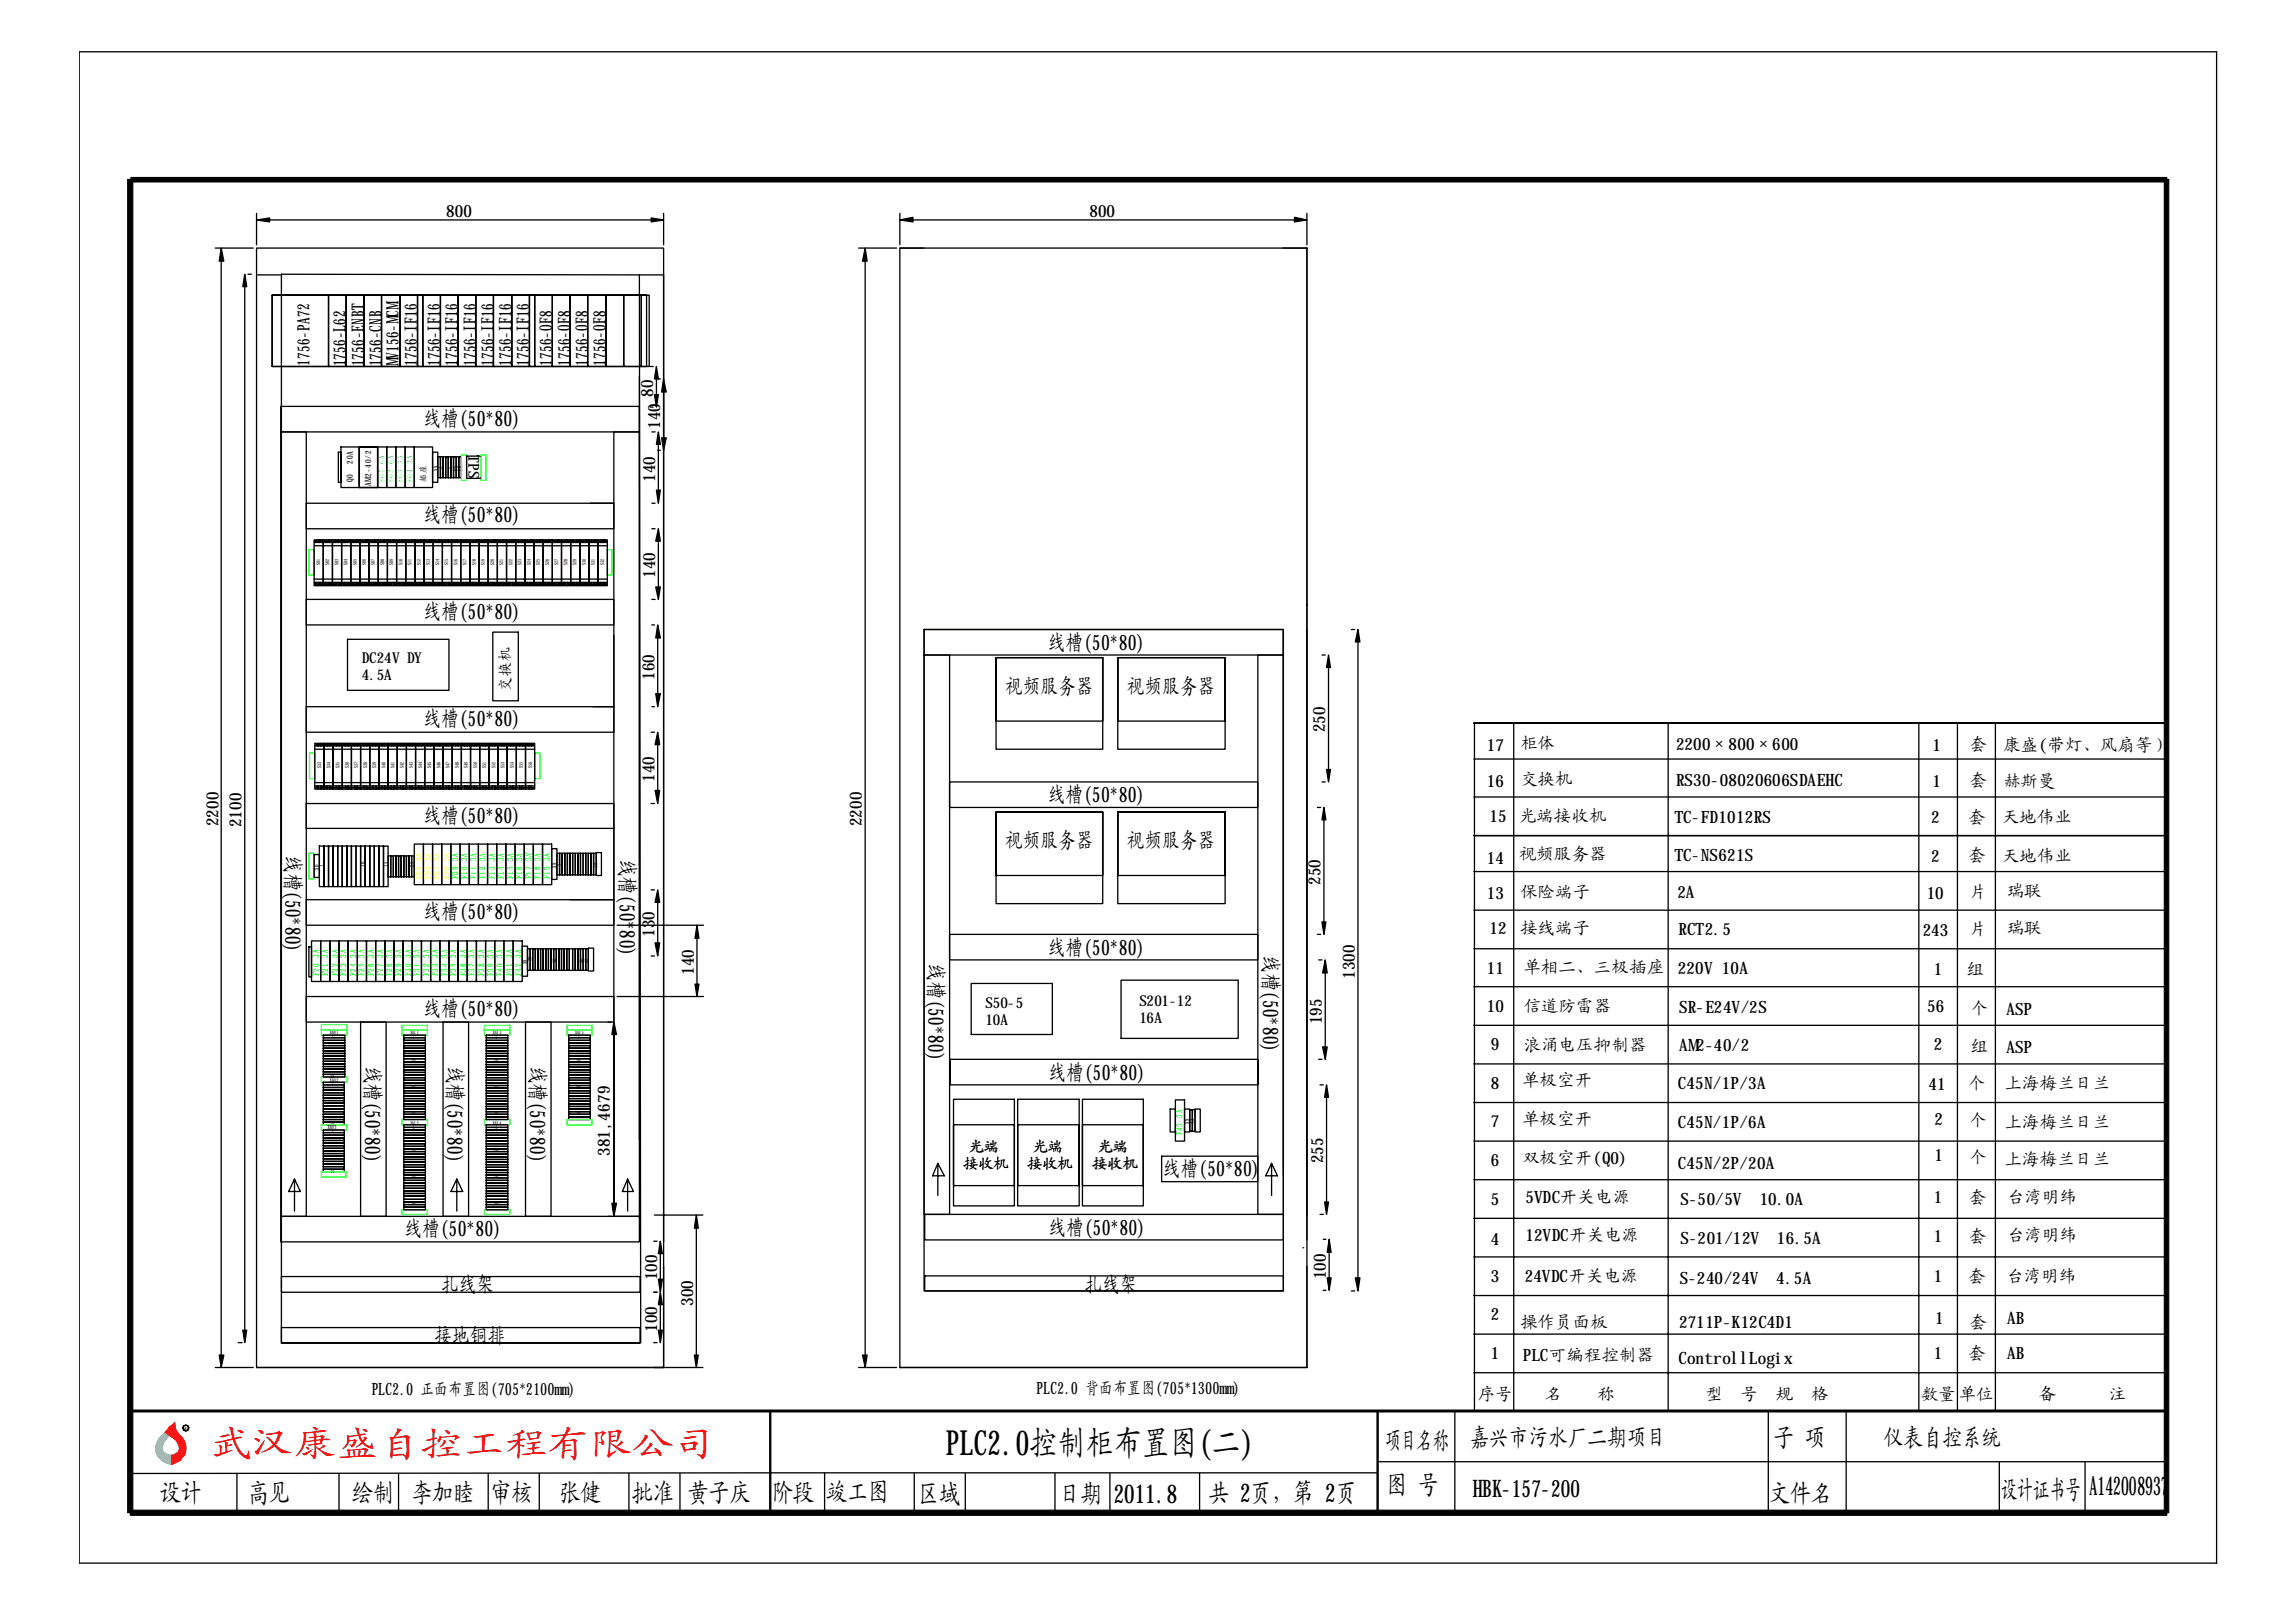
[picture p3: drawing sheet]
<svg xmlns="http://www.w3.org/2000/svg" width="297mm" height="210mm" viewBox="0 0 297 210" stroke-linecap="round" stroke-linejoin="round" font-family="sans-serif">
<defs><g id="words">
<text font-size="4.5" fill="#f00" x="27.3" y="188.4">武汉康盛自控工程有限公司</text>
<text font-size="4.5" x="122.3" y="188.2">PLC2.0控制柜布置图(二)</text>
<g font-size="3.4">
<text x="179.2" y="187.6">项目名称</text>
<text x="229.4" y="187.2">子 项</text>
<text x="20.7" y="194.4">设计</text>
<text x="32.1" y="194.4">高见</text>
<text x="45.6" y="194.3">绘制</text>
<text x="53.3" y="194.3">李加睦</text>
<text x="63.5" y="194.4">审核</text>
<text x="72.4" y="194.4">张健</text>
<text x="81.8" y="194.4">批准</text>
<text x="89" y="194.4">黄子庆</text>
<text x="99.9" y="194.4">阶段</text>
<text x="106.9" y="194.2">竣工图</text>
<text x="118.8" y="194.5">区域</text>
<text x="137.1" y="194.5">日期</text>
<text x="144.1" y="194.5">2011.8</text>
<text x="156.4" y="194.4">共 2页，第 2页</text>
<text x="179.4" y="193.4">图 号</text>
<text x="228.9" y="194.5">文件名</text>
<text x="259" y="194">设计证书号</text>
<text x="270.3" y="193.5">A142008937</text>
</g>
<g font-size="3.1">
<text x="190.2" y="187.1">嘉兴市污水厂二期项目</text>
<text x="243.8" y="187.1">仪表自控系统</text>
<text x="190.5" y="193.7">HBK-157-200</text>
</g>
<g font-size="2.8">
<text x="54.9" y="55.1">线槽(50*80)</text>
<text x="54.9" y="67.6">线槽(50*80)</text>
<text x="54.9" y="80.1">线槽(50*80)</text>
<text x="130.1" y="89.8">视频服务器</text>
<text x="135.6" y="84.1">线槽(50*80)</text>
<text x="145.9" y="89.8">视频服务器</text>
<text x="54.9" y="93.9">线槽(50*80)</text>
<text x="54.9" y="106.4">线槽(50*80)</text>
<text x="135.6" y="103.8">线槽(50*80)</text>
<text x="36.9" y="110.8" transform="rotate(90 36.9 110.8)">线槽(50*80)</text>
<text x="80.2" y="111.3" transform="rotate(90 80.2 111.3)">线槽(50*80)</text>
<text x="130.1" y="109.7">视频服务器</text>
<text x="145.9" y="109.7">视频服务器</text>
<text x="54.9" y="118.9">线槽(50*80)</text>
<text x="120.1" y="124.8" transform="rotate(90 120.1 124.8)">线槽(50*80)</text>
<text x="135.6" y="123.5">线槽(50*80)</text>
<text x="163.4" y="123.7" transform="rotate(90 163.4 123.7)">线槽(50*80)</text>
<text x="54.9" y="131.4">线槽(50*80)</text>
<text x="47.2" y="138" transform="rotate(90 47.2 138)">线槽(50*80)</text>
<text x="57.9" y="138" transform="rotate(90 57.9 138)">线槽(50*80)</text>
<text x="68.6" y="138" transform="rotate(90 68.6 138)">线槽(50*80)</text>
<text x="135.7" y="139.7">线槽(50*80)</text>
<text x="150.5" y="152.2">线槽(50*80)</text>
<text x="52.4" y="159.9">线槽(50*80)</text>
<text x="135.7" y="159.8">线槽(50*80)</text>
<text x="57.1" y="167.1">扎线架</text>
<text x="140.4" y="167.1">扎线架</text>
<text x="56.3" y="173.8">接地铜排</text>
</g>
<g font-size="2.2">
<text x="57.7" y="28">800</text>
<text x="141" y="28">800</text>
<text x="40" y="47.3" transform="rotate(-90 40 47.3)">1756-PA72</text>
<text x="44.7" y="47.4" transform="rotate(-90 44.7 47.4)">1756-L62</text>
<text x="47.1" y="47.4" transform="rotate(-90 47.1 47.4)">1756-ENBT</text>
<text x="49.4" y="47.4" transform="rotate(-90 49.4 47.4)">1756-CNB</text>
<text x="51.6" y="47.3" transform="rotate(-90 51.6 47.3)">MV156-MCM</text>
<text x="53.9" y="47.3" transform="rotate(-90 53.9 47.3)">1756-IF16</text>
<text x="56.9" y="47.3" transform="rotate(-90 56.9 47.3)">1756-IF16</text>
<text x="59.2" y="47.3" transform="rotate(-90 59.2 47.3)">1756-IF16</text>
<text x="61.6" y="47.3" transform="rotate(-90 61.6 47.3)">1756-IF16</text>
<text x="63.8" y="47.3" transform="rotate(-90 63.8 47.3)">1756-IF16</text>
<text x="66.1" y="47.3" transform="rotate(-90 66.1 47.3)">1756-IF16</text>
<text x="68.4" y="47.3" transform="rotate(-90 68.4 47.3)">1756-IF16</text>
<text x="71.4" y="47.3" transform="rotate(-90 71.4 47.3)">1756-OF8</text>
<text x="73.7" y="47.3" transform="rotate(-90 73.7 47.3)">1756-OF8</text>
<text x="76" y="47.3" transform="rotate(-90 76 47.3)">1756-OF8</text>
<text x="78.3" y="47.3" transform="rotate(-90 78.3 47.3)">1756-OF8</text>
<text x="84.5" y="51.3" transform="rotate(-90 84.5 51.3)">80</text>
<text x="85.4" y="55.5" transform="rotate(-90 85.4 55.5)">140</text>
<text x="84.8" y="62.3" transform="rotate(-90 84.8 62.3)">140</text>
<text x="84.8" y="74.8" transform="rotate(-90 84.8 74.8)">140</text>
<text x="84.7" y="88" transform="rotate(-90 84.7 88)">160</text>
<text x="171.4" y="94.8" transform="rotate(-90 171.4 94.8)">250</text>
<text x="84.7" y="101.2" transform="rotate(-90 84.7 101.2)">140</text>
<text x="192.4" y="101.8">16</text>
<text x="192.4" y="97.2">17</text>
<text x="196.8" y="97">柜体</text>
<text x="196.8" y="101.6">交换机</text>
<text x="216.8" y="97">2200×800×600</text>
<text x="216.8" y="101.7">RS30-0802O6O6SDAEHC</text>
<text x="250" y="97.1">1</text>
<text x="250" y="101.8">1</text>
<text x="254.8" y="97">套</text>
<text x="254.8" y="101.7">套</text>
<text x="259.2" y="101.8">赫斯曼</text>
<text x="259.2" y="97.1">康盛(带灯、风扇等）</text>
<text x="28.3" y="106.9" transform="rotate(-90 28.3 106.9)">2200</text>
<text x="31.2" y="107" transform="rotate(-90 31.2 107)">2100</text>
<text x="111.5" y="106.9" transform="rotate(-90 111.5 106.9)">2200</text>
<text x="192.7" y="106.4">15</text>
<text x="196.6" y="106.4">光端接收机</text>
<text x="216.7" y="106.4">TC-FD1012RS</text>
<text x="249.9" y="106.5">2</text>
<text x="254.7" y="106.4">套</text>
<text x="259.1" y="106.5">天地伟业</text>
<text x="192.4" y="111.8">14</text>
<text x="196.6" y="111.4">视频服务器</text>
<text x="216.7" y="111.4">TC-NS621S</text>
<text x="249.9" y="111.5">2</text>
<text x="254.7" y="111.4">套</text>
<text x="259.1" y="111.5">天地伟业</text>
<text x="170.9" y="114.5" transform="rotate(-90 170.9 114.5)">250</text>
<text x="192.4" y="116.3">13</text>
<text x="196.8" y="116.2">保险端子</text>
<text x="217" y="116.3">2A</text>
<text x="249.3" y="116.3">10</text>
<text x="254.8" y="116.3">片</text>
<text x="259.7" y="116.1">瑞联</text>
<text x="84.7" y="121.3" transform="rotate(-90 84.7 121.3)">130</text>
<text x="192.4" y="126">11</text>
<text x="192.7" y="120.9">12</text>
<text x="196.8" y="120.9">接线端子</text>
<text x="197.2" y="125.9">单相二、三极插座</text>
<text x="217.1" y="126">220V 10A</text>
<text x="217.2" y="121">RCT2.5</text>
<text x="248.8" y="121.1">243</text>
<text x="254.8" y="121">片</text>
<text x="259.7" y="120.8">瑞联</text>
<text x="89.7" y="126.2" transform="rotate(-90 89.7 126.2)">140</text>
<text x="175.3" y="126.7" transform="rotate(-90 175.3 126.7)">1300</text>
<text x="192.4" y="131">10</text>
<text x="197.2" y="131">信道防雷器</text>
<text x="217.3" y="131.1">SR-E24V/2S</text>
<text x="249.3" y="130.9">56</text>
<text x="250.2" y="126.2">1</text>
<text x="254.5" y="126.2">组</text>
<text x="255" y="131.2">个</text>
<text x="259.6" y="131.3">ASP</text>
<text x="171" y="132.5" transform="rotate(-90 171 132.5)">195</text>
<text x="192.9" y="135.9">9</text>
<text x="197.2" y="136">浪涌电压抑制器</text>
<text x="217.3" y="136.1">AM2-40/2</text>
<text x="250.2" y="135.9">2</text>
<text x="255" y="136.2">组</text>
<text x="259.6" y="136.3">ASP</text>
<text x="192.9" y="140.9">8</text>
<text x="197" y="140.6">单极空开</text>
<text x="217.1" y="141">C45N/1P/3A</text>
<text x="249.5" y="141.1">41</text>
<text x="254.7" y="141">个</text>
<text x="259.4" y="141">上海梅兰日兰</text>
<text x="78.9" y="149.5" transform="rotate(-90 78.9 149.5)">381,4679</text>
<text x="192.9" y="145.9">7</text>
<text x="197" y="145.6">单极空开</text>
<text x="217.1" y="146">C45N/1P/6A</text>
<text x="250.3" y="145.6">2</text>
<text x="254.8" y="145.7">个</text>
<text x="259.4" y="146">上海梅兰日兰</text>
<text x="171.2" y="150.6" transform="rotate(-90 171.2 150.6)">255</text>
<text x="192.9" y="155.9">5</text>
<text x="192.9" y="150.9">6</text>
<text x="197" y="150.6">双极空开(Q0)</text>
<text x="197.4" y="155.6">5VDC开关电源</text>
<text x="217.1" y="151.3">C45N/2P/20A</text>
<text x="217.4" y="156">S-50/5V</text>
<text x="227.7" y="156">10.0A</text>
<text x="250.2" y="155.7">1</text>
<text x="250.3" y="150.3">1</text>
<text x="254.8" y="155.7">套</text>
<text x="254.8" y="150.5">个</text>
<text x="259.4" y="150.7">上海梅兰日兰</text>
<text x="259.8" y="155.6">台湾明纬</text>
<text x="192.9" y="161.1">4</text>
<text x="197.4" y="160.6">12VDC开关电源</text>
<text x="217.4" y="161">S-201/12V</text>
<text x="229.9" y="161">16.5A</text>
<text x="250.2" y="160.7">1</text>
<text x="254.8" y="160.7">套</text>
<text x="259.8" y="160.6">台湾明纬</text>
<text x="85" y="165.7" transform="rotate(-90 85 165.7)">100</text>
<text x="171.5" y="165.5" transform="rotate(-90 171.5 165.5)">100</text>
<text x="192.9" y="165.9">3</text>
<text x="197.3" y="165.9">24VDC开关电源</text>
<text x="217.3" y="166.2">S-240/24V</text>
<text x="229.8" y="166.2">4.5A</text>
<text x="250.2" y="166">1</text>
<text x="254.7" y="166">套</text>
<text x="259.7" y="165.9">台湾明纬</text>
<text x="85" y="172.3" transform="rotate(-90 85 172.3)">100</text>
<text x="89.7" y="169" transform="rotate(-90 89.7 169)">300</text>
<text x="192.9" y="170.9">2</text>
<text x="196.8" y="171.8">操作员面板</text>
<text x="217.3" y="171.9">2711P-K12C4D1</text>
<text x="250.4" y="171.3">1</text>
<text x="254.8" y="171.9">套</text>
<text x="259.7" y="171.4">AB</text>
<text x="192.9" y="175.9">1</text>
<text x="197" y="176.1">PLC可编程控制器</text>
<text x="217.2" y="176.5">ControllLogix</text>
<text x="250.2" y="175.9">1</text>
<text x="254.7" y="175.9">套</text>
<text x="259.7" y="175.9">AB</text>
<text x="48.1" y="180.5">PLC2.0 正面布置图(705*2100mm)</text>
<text x="134.1" y="180.4">PLC2.0 背面布置图(705*1300mm)</text>
<text x="191.3" y="181.1">序号</text>
<text x="199.9" y="181.1">名</text>
<text x="206.7" y="181.1">称</text>
<text x="220.7" y="181.1">型</text>
<text x="225.2" y="181.1">号</text>
<text x="229.8" y="181.1">规</text>
<text x="234.4" y="181.1">格</text>
<text x="248.6" y="181.1">数量</text>
<text x="253.5" y="181.1">单位</text>
<text x="263.8" y="181.1">备</text>
<text x="272.9" y="181.1">注</text>
</g>
<g font-size="1.9">
<text x="60.6" y="58.9" transform="rotate(90 60.6 58.9)">TPS</text>
<text x="46.8" y="85.8">DC24V DY</text>
<text x="46.8" y="88">4.5A</text>
<text x="66" y="89.4" transform="rotate(-90 66 89.4)">交换机</text>
<text x="127.5" y="130.4">S50-5</text>
<text x="147.4" y="130.2">S201-12</text>
<text x="127.5" y="132.6">10A</text>
<text x="147.4" y="132.4">16A</text>
<text x="125.3" y="149">光端</text>
<text x="133.6" y="149">光端</text>
<text x="142" y="149">光端</text>
<text x="124.6" y="151.2">接收机</text>
<text x="132.9" y="151.2">接收机</text>
<text x="141.3" y="151.2">接收机</text>
</g>
<g font-size="1.1">
<text x="45.6" y="62.3" transform="rotate(-90 45.6 62.3)">Q0</text>
<text x="45.6" y="60" transform="rotate(-90 45.6 60)">20A</text>
<text x="48" y="62.8" transform="rotate(-90 48 62.8)">AM2-40/2</text>
<text x="55.1" y="62.3" transform="rotate(-90 55.1 62.3)">插座</text>
</g>
<g font-size="1.1" fill="#0ff">
<text x="49.8" y="62.3" transform="rotate(-90 49.8 62.3)">F01 6A</text>
<text x="51" y="62.3" transform="rotate(-90 51 62.3)">F02 6A</text>
<text x="52.2" y="62.3" transform="rotate(-90 52.2 62.3)">F03 3A</text>
<text x="53.4" y="62.3" transform="rotate(-90 53.4 62.3)">F04 3A</text>
</g>
<g font-size="1.1" fill="#ff0">
<text x="54.5" y="113.7" transform="rotate(-90 54.5 113.7)">F05 3A</text>
<text x="55.7" y="113.7" transform="rotate(-90 55.7 113.7)">F06 3A</text>
<text x="56.9" y="113.7" transform="rotate(-90 56.9 113.7)">F07 3A</text>
<text x="58.1" y="113.7" transform="rotate(-90 58.1 113.7)">F08 3A</text>
</g>
<g font-size="1.1" fill="#0f0">
<text x="59.3" y="113.7" transform="rotate(-90 59.3 113.7)">F09 3A</text>
<text x="60.5" y="113.7" transform="rotate(-90 60.5 113.7)">F10 3A</text>
<text x="61.6" y="113.7" transform="rotate(-90 61.6 113.7)">F11 3A</text>
<text x="62.8" y="113.7" transform="rotate(-90 62.8 113.7)">F12 3A</text>
<text x="64" y="113.7" transform="rotate(-90 64 113.7)">F13 3A</text>
<text x="65.2" y="113.7" transform="rotate(-90 65.2 113.7)">F14 3A</text>
<text x="66.4" y="113.7" transform="rotate(-90 66.4 113.7)">F15 3A</text>
<text x="67.6" y="113.7" transform="rotate(-90 67.6 113.7)">F16 3A</text>
<text x="68.7" y="113.7" transform="rotate(-90 68.7 113.7)">F17 3A</text>
<text x="69.9" y="113.7" transform="rotate(-90 69.9 113.7)">F18 3A</text>
<text x="71.1" y="113.7" transform="rotate(-90 71.1 113.7)">F19 3A</text>
<text x="41.2" y="126.3" transform="rotate(-90 41.2 126.3)">F20 3A</text>
<text x="42.4" y="126.3" transform="rotate(-90 42.4 126.3)">F21 3A</text>
<text x="43.7" y="126.3" transform="rotate(-90 43.7 126.3)">F22 3A</text>
<text x="44.8" y="126.3" transform="rotate(-90 44.8 126.3)">F23 3A</text>
<text x="46.1" y="126.3" transform="rotate(-90 46.1 126.3)">F24 3A</text>
<text x="47.2" y="126.3" transform="rotate(-90 47.2 126.3)">F25 3A</text>
<text x="48.3" y="126.3" transform="rotate(-90 48.3 126.3)">F26 3A</text>
<text x="49.5" y="126.3" transform="rotate(-90 49.5 126.3)">F27 3A</text>
<text x="50.8" y="126.3" transform="rotate(-90 50.8 126.3)">F28 3A</text>
<text x="51.9" y="126.3" transform="rotate(-90 51.9 126.3)">F29 3A</text>
<text x="53.2" y="126.3" transform="rotate(-90 53.2 126.3)">F30 3A</text>
<text x="54.3" y="126.3" transform="rotate(-90 54.3 126.3)">F31 3A</text>
<text x="55.5" y="126.3" transform="rotate(-90 55.5 126.3)">F32 3A</text>
<text x="56.6" y="126.3" transform="rotate(-90 56.6 126.3)">F33 3A</text>
<text x="57.9" y="126.3" transform="rotate(-90 57.9 126.3)">F34 3A</text>
<text x="59" y="126.3" transform="rotate(-90 59 126.3)">F35 3A</text>
<text x="60.3" y="126.3" transform="rotate(-90 60.3 126.3)">F36 3A</text>
<text x="61.4" y="126.3" transform="rotate(-90 61.4 126.3)">F37 3A</text>
<text x="62.7" y="126.3" transform="rotate(-90 62.7 126.3)">F38 3A</text>
<text x="63.8" y="126.3" transform="rotate(-90 63.8 126.3)">F39 3A</text>
<text x="65" y="126.3" transform="rotate(-90 65 126.3)">F40 3A</text>
<text x="66.2" y="126.3" transform="rotate(-90 66.2 126.3)">F41 3A</text>
<text x="67.4" y="126.3" transform="rotate(-90 67.4 126.3)">F42 3A</text>
<text x="153" y="146.9" transform="rotate(-90 153 146.9)">F43 3A</text>
</g>
<g font-size=".8">
<text x="56.6" y="60.9" transform="rotate(-90 56.6 60.9)">XN</text>
<text x="57.1" y="60.7" transform="rotate(-90 57.1 60.7)">1</text>
<text x="58.5" y="60.7" transform="rotate(-90 58.5 60.7)">5</text>
<text x="59.2" y="60.9" transform="rotate(-90 59.2 60.9)">PE</text>
<text x="59.8" y="60.9" transform="rotate(-90 59.8 60.9)">PE</text>
<text x="41.2" y="112.5" transform="rotate(-90 41.2 112.5)">XD</text>
<text x="41.8" y="112.2" transform="rotate(-90 41.8 112.2)">1</text>
<text x="47.2" y="112.2" transform="rotate(-90 47.2 112.2)">10</text>
<text x="50.1" y="112.2" transform="rotate(-90 50.1 112.2)">15</text>
<text x="53.6" y="112.2" transform="rotate(-90 53.6 112.2)">25</text>
<text x="72" y="112.3" transform="rotate(-90 72 112.3)">XN</text>
<text x="72.6" y="112.1" transform="rotate(-90 72.6 112.1)">5</text>
<text x="77.3" y="112.3" transform="rotate(-90 77.3 112.3)">19</text>
<text x="68.2" y="124.8" transform="rotate(-90 68.2 124.8)">XN</text>
<text x="68.7" y="124.4" transform="rotate(-90 68.7 124.4)">20</text>
<text x="72.1" y="124.6" transform="rotate(-90 72.1 124.6)">30</text>
<text x="75.5" y="124.6" transform="rotate(-90 75.5 124.6)">40</text>
<text x="76.2" y="124.6" transform="rotate(-90 76.2 124.6)">42</text>
<text x="153.8" y="145.5" transform="rotate(-90 153.8 145.5)">XN</text>
<text x="154.4" y="145.5" transform="rotate(-90 154.4 145.5)">43</text>
</g>
<g font-size=".7">
<text x="41.4" y="73.1" transform="rotate(-90 41.4 73.1)">S01</text>
<text x="42.6" y="73.1" transform="rotate(-90 42.6 73.1)">S02</text>
<text x="43.8" y="73.1" transform="rotate(-90 43.8 73.1)">S03</text>
<text x="45" y="73.1" transform="rotate(-90 45 73.1)">S04</text>
<text x="46.1" y="73.1" transform="rotate(-90 46.1 73.1)">S05</text>
<text x="47.3" y="73.1" transform="rotate(-90 47.3 73.1)">S06</text>
<text x="48.5" y="73.1" transform="rotate(-90 48.5 73.1)">S07</text>
<text x="49.7" y="73.1" transform="rotate(-90 49.7 73.1)">S08</text>
<text x="50.9" y="73.1" transform="rotate(-90 50.9 73.1)">S09</text>
<text x="52.1" y="73.1" transform="rotate(-90 52.1 73.1)">S10</text>
<text x="53.3" y="73.1" transform="rotate(-90 53.3 73.1)">S11</text>
<text x="54.4" y="73.1" transform="rotate(-90 54.4 73.1)">S12</text>
<text x="55.6" y="73.1" transform="rotate(-90 55.6 73.1)">S13</text>
<text x="56.8" y="73.1" transform="rotate(-90 56.8 73.1)">S14</text>
<text x="58" y="73.1" transform="rotate(-90 58 73.1)">S15</text>
<text x="59.2" y="73.1" transform="rotate(-90 59.2 73.1)">S16</text>
<text x="60.4" y="73.1" transform="rotate(-90 60.4 73.1)">S17</text>
<text x="61.6" y="73.1" transform="rotate(-90 61.6 73.1)">S18</text>
<text x="62.7" y="73.1" transform="rotate(-90 62.7 73.1)">S19</text>
<text x="63.9" y="73.1" transform="rotate(-90 63.9 73.1)">S20</text>
<text x="65.1" y="73.1" transform="rotate(-90 65.1 73.1)">S21</text>
<text x="66.3" y="73.1" transform="rotate(-90 66.3 73.1)">S22</text>
<text x="67.5" y="73.1" transform="rotate(-90 67.5 73.1)">S23</text>
<text x="68.7" y="73.1" transform="rotate(-90 68.7 73.1)">S24</text>
<text x="69.8" y="73.1" transform="rotate(-90 69.8 73.1)">S25</text>
<text x="71" y="73.1" transform="rotate(-90 71 73.1)">S26</text>
<text x="72.2" y="73.1" transform="rotate(-90 72.2 73.1)">S27</text>
<text x="73.4" y="73.1" transform="rotate(-90 73.4 73.1)">S28</text>
<text x="74.6" y="73.1" transform="rotate(-90 74.6 73.1)">S29</text>
<text x="75.8" y="73.1" transform="rotate(-90 75.8 73.1)">S30</text>
<text x="77" y="73.1" transform="rotate(-90 77 73.1)">S31</text>
<text x="78.1" y="73.1" transform="rotate(-90 78.1 73.1)">S32</text>
<text x="41.6" y="99.4" transform="rotate(-90 41.6 99.4)">S33</text>
<text x="42.8" y="99.4" transform="rotate(-90 42.8 99.4)">S34</text>
<text x="43.9" y="99.4" transform="rotate(-90 43.9 99.4)">S35</text>
<text x="45.1" y="99.4" transform="rotate(-90 45.1 99.4)">S36</text>
<text x="46.3" y="99.4" transform="rotate(-90 46.3 99.4)">S37</text>
<text x="47.5" y="99.4" transform="rotate(-90 47.5 99.4)">S38</text>
<text x="48.7" y="99.4" transform="rotate(-90 48.7 99.4)">S39</text>
<text x="49.9" y="99.4" transform="rotate(-90 49.9 99.4)">S40</text>
<text x="51.1" y="99.4" transform="rotate(-90 51.1 99.4)">S41</text>
<text x="52.2" y="99.4" transform="rotate(-90 52.2 99.4)">S42</text>
<text x="53.4" y="99.4" transform="rotate(-90 53.4 99.4)">S43</text>
<text x="54.6" y="99.4" transform="rotate(-90 54.6 99.4)">S44</text>
<text x="55.8" y="99.4" transform="rotate(-90 55.8 99.4)">S45</text>
<text x="57" y="99.4" transform="rotate(-90 57 99.4)">S46</text>
<text x="58.2" y="99.4" transform="rotate(-90 58.2 99.4)">S47</text>
<text x="59.4" y="99.4" transform="rotate(-90 59.4 99.4)">S48</text>
<text x="60.5" y="99.4" transform="rotate(-90 60.5 99.4)">S49</text>
<text x="61.7" y="99.4" transform="rotate(-90 61.7 99.4)">S50</text>
<text x="62.9" y="99.4" transform="rotate(-90 62.9 99.4)">S51</text>
<text x="64.1" y="99.4" transform="rotate(-90 64.1 99.4)">S52</text>
<text x="65.3" y="99.4" transform="rotate(-90 65.3 99.4)">S53</text>
<text x="66.5" y="99.4" transform="rotate(-90 66.5 99.4)">S54</text>
<text x="67.6" y="99.4" transform="rotate(-90 67.6 99.4)">S55</text>
<text x="68.8" y="99.4" transform="rotate(-90 68.8 99.4)">S56</text>
<text x="42.7" y="133.9">XAO1</text>
<text x="42.9" y="134.4">1</text>
<text x="53.1" y="133.9">XAI1</text>
<text x="53.3" y="137.4">10</text>
<text x="53.4" y="134.5">1</text>
<text x="63.8" y="133.9">XAI3</text>
<text x="63.9" y="137.4">10</text>
<text x="64.1" y="134.5">1</text>
<text x="74.4" y="133.9">XAI5</text>
<text x="74.6" y="137.4">10</text>
<text x="74.8" y="134.5">1</text>
<text x="42.7" y="140">XAO2</text>
<text x="42.8" y="139.5">16</text>
<text x="42.9" y="140.6">1</text>
<text x="53.3" y="140.9">20</text>
<text x="63.9" y="140.9">20</text>
<text x="74.6" y="140.9">20</text>
<text x="42.4" y="146.1">XAO3</text>
<text x="42.8" y="145.6">16</text>
<text x="42.9" y="146.7">1</text>
<text x="53.1" y="145.6">XAI2</text>
<text x="53.3" y="144.3">30</text>
<text x="53.3" y="149">10</text>
<text x="53.4" y="146.1">1</text>
<text x="63.8" y="145.6">XAI4</text>
<text x="63.9" y="144.3">30</text>
<text x="63.9" y="149">10</text>
<text x="64.1" y="146.1">1</text>
<text x="74.6" y="144.3">30</text>
<text x="42.8" y="151.7">16</text>
<text x="53.3" y="152.5">20</text>
<text x="53.3" y="156">30</text>
<text x="63.9" y="152.5">20</text>
<text x="63.9" y="156">30</text>
</g>
<text font-size=".6" x="23.9" y="185">R</text>
</g></defs>
<g fill="none" stroke="#000" stroke-width=".17">
<path d="M10.2 6.7h276.6v195.6h-276.6zM27.9 32.1h4.9M28.6 33.8v141.6M31.7 37.1v135M32.1 35.5h.4M33.2 32.1h52.7v144.9h-52.7zM33.2 27.6v4.1M33.2 35.6h3.1M34.9 28.5h49.3M35.2 38.2h7.3v9.2h-7.3zM35.2 38.2h48.8v9.2h-48.8zM36.4 35.5l46.3 .1 .2 138.2h-46.5z"/>
<path d="M42.5 38.2h2.3v9.2h-2.3zM44.8 38.2h2.3v9.2h-2.3zM47.1 38.2h2.3v9.2h-2.3zM49.4 38.2h2.3v9.2h-2.3zM51.7 38.2h2.3v9.2h-2.3zM54 38.2h.7v9.2h-.7zM54.7 38.2h2.3v9.2h-2.3zM57 38.2h2.3v9.2h-2.3zM59.3 38.2h2.3v9.2h-2.3zM61.6 38.2h2.2v9.2h-2.2zM63.8 38.2h2.4v9.2h-2.4zM66.2 38.2h2.3v9.2h-2.3z"/>
<path d="M68.5 38.2h.7v9.2h-.7zM69.2 38.2h2.3v9.2h-2.3zM71.5 38.2h2.2v9.2h-2.2zM73.7 38.2h2.3v9.2h-2.3zM76 38.2h2.4v9.2h-2.4zM78.4 38.2h2.3v9.2h-2.3zM80.7 38.2h2.3v9.2h-2.3zM82.7 35.6h3.2v125.1M83 38.2h.7v9.2h-.7zM85.9 27.6v4.1M111.1 32.1h4.9M111.9 33.8v141.6"/>
<path d="M116.4 32.1h52.7v144.9h-52.7zM116.4 32.1h3.1M116.4 27.6v4.1M118.1 28.5h49.4M165.9 32.1h3.2v128.4M169.1 27.6v4.1M36.3 52.6h46.4v3.3h-46.4zM36.3 55.9h3.3v101.5h-3.3zM43.8 58.5h.3v3.9h-.3zM44.1 57.8h2.4v5.3h-2.4zM46.5 57.8h2.4v5.3h-2.4v-5.3h2.4v5.3h-2.4zM48.9 57.8h1.1v5.3h-1.1z"/>
<path d="M50 57.8h1.2v5.3h-1.2zM51.2 57.8h1.2v5.3h-1.2zM52.4 57.8h1.2v5.3h-1.2zM53.6 57.8h2.4v5.3h-2.4zM56 58.5h.6v3.9h-.6zM56.6 59.1h.4v2.7h-.4zM57 59.1h.3v2.7h-.3zM57.3 59.1h.4v2.7h-.4zM57.7 59.1h.3v2.7h-.3zM58 59.1h.3v2.7h-.3zM58.3 59.1h.4v2.7h-.4zM58.7 59.1h.3v2.7h-.3z"/>
<path d="M59 59.1h.4v2.7h-.4zM59.4 59.1h.3v2.7h-.3zM60.4 59h1.8v2.9h-1.8zM79.4 55.9h3.3v101.5h-3.3zM82.7 48.7v98.8M84.1 47.4h.4M84.1 52.7h.4M84.3 55.9h.5M84.9 49v2.1M85.1 49h.3M85.1 58.3h.3M85.2 57.5v5.9"/>
<path d="M39.6 65.1h39.8v3.3h-39.8zM39.6 77.6h39.8v3.3h-39.8zM40.6 69.9h.4v.3v-.3h.4v.3v-.3h.4v5.9h-.4v-.4v.4h-.4v-.4v.4h-.4zM40.6 70.2h38M40.6 74.9h38M40.6 70.6h38M40.6 75.4h38M40.7 75.5h.2v.1h-.2zM40.7 69.9h.2v.2h-.2zM41.1 75.5l.1 .1zM41.1 69.9h.1v.2h-.1zM41.6 75.5l.1 .1z"/>
<path d="M41.6 69.9h.1v.2h-.1zM41.8 69.9h.4v.3v-.3h.4v.3v-.3h.4v5.9h-.4v-.4v.4h-.4v-.4v.4h-.4zM41.9 75.5h.2v.1h-.2zM41.9 69.9h.2v.2h-.2zM42.3 75.5l.1 .1zM42.3 69.9h.1v.2h-.1zM42.8 75.5v.1zM42.8 69.9v.2zM43 69.9h.3v.3v-.3h.5v.3v-.3h.4v5.9h-.4v-.4v.4h-.5v-.4v.4h-.3zM43.1 75.5h.2v.1h-.2zM43.1 69.9h.2v.2h-.2zM43.5 75.5l.1 .1z"/>
<path d="M43.5 69.9h.1v.2h-.1zM43.9 75.5l.1 .1zM43.9 69.9h.1v.2h-.1zM44.2 69.9h.3v.3v-.3h.5v.3v-.3h.4v5.9h-.4v-.4v.4h-.5v-.4v.4h-.3zM44.3 75.5h.1v.1h-.1zM44.3 69.9h.1v.2h-.1zM44.7 75.5l.1 .1zM44.7 69.9h.1v.2h-.1zM45.1 75.5l.1 .1zM45.1 69.9h.1v.2h-.1zM45.4 69.9h.3v.3v-.3h.4v.3v-.3h.5v5.9h-.5v-.4v.4h-.4v-.4v.4h-.3zM45.5 75.5h.1v.1h-.1z"/>
<path d="M45.5 69.9h.1v.2h-.1zM45.9 75.5l.1 .1zM45.9 69.9h.1v.2h-.1zM46.3 75.5l.1 .1zM46.3 69.9h.1v.2h-.1zM46.6 69.9h.3v.3v-.3h.4v.3v-.3h.5v5.9h-.5v-.4v.4h-.4v-.4v.4h-.3zM46.7 75.5h.1v.1h-.1zM46.7 69.9h.1v.2h-.1zM47.1 75.5l.1 .1zM47.1 69.9h.1v.2h-.1zM47.5 75.5l.1 .1zM47.5 69.9h.1v.2h-.1z"/>
<path d="M47.8 69.9h.3v.3v-.3h.4v.3v-.3h.4v5.9h-.4v-.4v.4h-.4v-.4v.4h-.3zM47.8 75.5h.2v.1h-.2zM47.8 69.9h.2v.2h-.2zM48.3 75.5v.1zM48.3 69.9v.2zM48.7 75.5l.1 .1zM48.7 69.9h.1v.2h-.1zM48.9 69.9h.4v.3v-.3h.4v.3v-.3h.4v5.9h-.4v-.4v.4h-.4v-.4v.4h-.4zM49 75.5h.2v.1h-.2zM49 69.9h.2v.2h-.2zM49.4 75.5l.1 .1zM49.4 69.9h.1v.2h-.1z"/>
<path d="M49.9 75.5l.1 .1zM49.9 69.9h.1v.2h-.1zM50.1 69.9h.4v.3v-.3h.4v.3v-.3h.4v5.9h-.4v-.4v.4h-.4v-.4v.4h-.4zM50.2 75.5h.2v.1h-.2zM50.2 69.9h.2v.2h-.2zM50.6 75.5l.1 .1zM50.6 69.9h.1v.2h-.1zM51.1 75.5v.1zM51.1 69.9v.2zM51.3 69.9h.3v.3v-.3h.5v.3v-.3h.4v5.9h-.4v-.4v.4h-.5v-.4v.4h-.3zM51.4 75.5h.2v.1h-.2zM51.4 69.9h.2v.2h-.2z"/>
<path d="M51.8 75.5l.1 .1zM51.8 69.9h.1v.2h-.1zM52.2 75.5l.1 .1zM52.2 69.9h.1v.2h-.1zM52.5 69.9h.3v.3v-.3h.5v.3v-.3h.4v5.9h-.4v-.4v.4h-.5v-.4v.4h-.3zM52.6 75.5h.1v.1h-.1zM52.6 69.9h.1v.2h-.1zM53 75.5l.1 .1zM53 69.9h.1v.2h-.1zM53.4 75.5l.1 .1zM53.4 69.9h.1v.2h-.1zM53.7 69.9h.3v.3v-.3h.4v.3v-.3h.5v5.9h-.5v-.4v.4h-.4v-.4v.4h-.3z"/>
<path d="M53.8 75.5h.1v.1h-.1zM53.8 69.9h.1v.2h-.1zM54.2 75.5l.1 .1zM54.2 69.9h.1v.2h-.1zM54.6 75.5l.1 .1zM54.6 69.9h.1v.2h-.1zM54.9 69.9h.3v.3v-.3h.4v.3v-.3h.4v5.9h-.4v-.4v.4h-.4v-.4v.4h-.3zM54.9 75.5h.2v.1h-.2zM54.9 69.9h.2v.2h-.2zM55.4 75.5l.1 .1zM55.4 69.9h.1v.2h-.1zM55.8 75.5l.1 .1z"/>
<path d="M55.8 69.9h.1v.2h-.1zM56 69.9h.4v.3v-.3h.4v.3v-.3h.4v5.9h-.4v-.4v.4h-.4v-.4v.4h-.4zM56.1 75.5h.2v.1h-.2zM56.1 69.9h.2v.2h-.2zM56.6 75.5v.1zM56.6 69.9v.2zM57 75.5l.1 .1zM57 69.9h.1v.2h-.1zM57.2 69.9h.4v.3v-.3h.4v.3v-.3h.4v5.9h-.4v-.4v.4h-.4v-.4v.4h-.4zM57.3 75.5h.2v.1h-.2zM57.3 69.9h.2v.2h-.2zM57.7 75.5l.1 .1z"/>
<path d="M57.7 69.9h.1v.2h-.1zM58.2 75.5l.1 .1zM58.2 69.9h.1v.2h-.1zM58.4 69.9h.4v.3v-.3h.4v.3v-.3h.4v5.9h-.4v-.4v.4h-.4v-.4v.4h-.4zM58.5 75.5h.2v.1h-.2zM58.5 69.9h.2v.2h-.2zM58.9 75.5l.1 .1zM58.9 69.9h.1v.2h-.1zM59.4 75.5v.1zM59.4 69.9v.2zM59.6 69.9h.3v.3v-.3h.5v.3v-.3h.4v5.9h-.4v-.4v.4h-.5v-.4v.4h-.3zM59.7 75.5h.2v.1h-.2z"/>
<path d="M59.7 69.9h.2v.2h-.2zM60.1 75.5l.1 .1zM60.1 69.9h.1v.2h-.1zM60.5 75.5l.1 .1zM60.5 69.9h.1v.2h-.1zM60.8 69.9h.3v.3v-.3h.5v.3v-.3h.4v5.9h-.4v-.4v.4h-.5v-.4v.4h-.3zM60.9 75.5h.1v.1h-.1zM60.9 69.9h.1v.2h-.1zM61.3 75.5l.1 .1zM61.3 69.9h.1v.2h-.1zM61.7 75.5l.1 .1zM61.7 69.9h.1v.2h-.1z"/>
<path d="M62 69.9h.3v.3v-.3h.4v.3v-.3h.5v5.9h-.5v-.4v.4h-.4v-.4v.4h-.3zM62.1 75.5h.1v.1h-.1zM62.1 69.9h.1v.2h-.1zM62.5 75.5l.1 .1zM62.5 69.9h.1v.2h-.1zM62.9 75.5l.1 .1zM62.9 69.9h.1v.2h-.1zM63.2 69.9h.3v.3v-.3h.4v.3v-.3h.4v5.9h-.4v-.4v.4h-.4v-.4v.4h-.3zM63.2 75.5h.2v.1h-.2zM63.2 69.9h.2v.2h-.2zM63.7 75.5l.1 .1zM63.7 69.9h.1v.2h-.1z"/>
<path d="M64.1 75.5l.1 .1zM64.1 69.9h.1v.2h-.1zM64.3 69.9h.4v.3v-.3h.4v.3v-.3h.4v5.9h-.4v-.4v.4h-.4v-.4v.4h-.4zM64.4 75.5h.2v.1h-.2zM64.4 69.9h.2v.2h-.2zM64.9 75.5v.1zM64.9 69.9v.2zM65.3 75.5l.1 .1zM65.3 69.9h.1v.2h-.1zM65.5 69.9h.4v.3v-.3h.4v.3v-.3h.4v5.9h-.4v-.4v.4h-.4v-.4v.4h-.4zM65.6 75.5h.2v.1h-.2zM65.6 69.9h.2v.2h-.2z"/>
<path d="M66 75.5l.1 .1zM66 69.9h.1v.2h-.1zM66.5 75.5v.1zM66.5 69.9v.2zM66.7 69.9h.4v.3v-.3h.4v.3v-.3h.4v5.9h-.4v-.4v.4h-.4v-.4v.4h-.4zM66.8 75.5h.2v.1h-.2zM66.8 69.9h.2v.2h-.2zM67.2 75.5l.1 .1zM67.2 69.9h.1v.2h-.1zM67.6 75.5l.1 .1zM67.6 69.9h.1v.2h-.1zM67.9 69.9h.3v.3v-.3h.5v.3v-.3h.4v5.9h-.4v-.4v.4h-.5v-.4v.4h-.3z"/>
<path d="M68 75.5h.2v.1h-.2zM68 69.9h.2v.2h-.2zM68.4 75.5l.1 .1zM68.4 69.9h.1v.2h-.1zM68.8 75.5l.1 .1zM68.8 69.9h.1v.2h-.1zM69.1 69.9h.3v.3v-.3h.4v.3v-.3h.5v5.9h-.5v-.4v.4h-.4v-.4v.4h-.3zM69.2 75.5h.1v.1h-.1zM69.2 69.9h.1v.2h-.1zM69.6 75.5l.1 .1zM69.6 69.9h.1v.2h-.1zM70 75.5l.1 .1z"/>
<path d="M70 69.9h.1v.2h-.1zM70.3 69.9h.3v.3v-.3h.4v.3v-.3h.5v5.9h-.5v-.4v.4h-.4v-.4v.4h-.3zM70.4 75.5h.1v.1h-.1zM70.4 69.9h.1v.2h-.1zM70.8 75.5l.1 .1zM70.8 69.9h.1v.2h-.1zM71.2 75.5l.1 .1zM71.2 69.9h.1v.2h-.1zM71.5 69.9h.3v.3v-.3h.4v.3v-.3h.4v5.9h-.4v-.4v.4h-.4v-.4v.4h-.3zM71.5 75.5h.2v.1h-.2zM71.5 69.9h.2v.2h-.2zM72 75.5l.1 .1z"/>
<path d="M72 69.9h.1v.2h-.1zM72.4 75.5l.1 .1zM72.4 69.9h.1v.2h-.1zM72.6 69.9h.4v.3v-.3h.4v.3v-.3h.4v5.9h-.4v-.4v.4h-.4v-.4v.4h-.4zM72.7 75.5h.2v.1h-.2zM72.7 69.9h.2v.2h-.2zM73.2 75.5v.1zM73.2 69.9v.2zM73.6 75.5l.1 .1zM73.6 69.9h.1v.2h-.1zM73.8 69.9h.4v.3v-.3h.4v.3v-.3h.4v5.9h-.4v-.4v.4h-.4v-.4v.4h-.4zM73.9 75.5h.2v.1h-.2z"/>
<path d="M73.9 69.9h.2v.2h-.2zM74.3 75.5l.1 .1zM74.3 69.9h.1v.2h-.1zM74.8 75.5v.1zM74.8 69.9v.2zM75 69.9h.4v.3v-.3h.4v.3v-.3h.4v5.9h-.4v-.4v.4h-.4v-.4v.4h-.4zM75.1 75.5h.2v.1h-.2zM75.1 69.9h.2v.2h-.2zM75.5 75.5l.1 .1zM75.5 69.9h.1v.2h-.1zM75.9 75.5l.1 .1zM75.9 69.9h.1v.2h-.1z"/>
<path d="M76.2 69.9h.3v.3v-.3h.5v.3v-.3h.4v5.9h-.4v-.4v.4h-.5v-.4v.4h-.3zM76.3 75.5h.2v.1h-.2zM76.3 69.9h.2v.2h-.2zM76.4 65.1h3M76.7 75.5l.1 .1zM76.7 69.9h.1v.2h-.1zM77.1 75.5l.1 .1zM77.1 69.9h.1v.2h-.1zM77.4 69.9h.3v.3v-.3h.4v.3v-.3h.5v5.9h-.5v-.4v.4h-.4v-.4v.4h-.3zM77.5 75.5h.1v.1h-.1zM77.5 69.9h.1v.2h-.1zM77.9 75.5l.1 .1z"/>
<path d="M77.9 69.9h.1v.2h-.1zM78.3 75.5l.1 .1zM78.3 69.9h.1v.2h-.1zM84.3 65.1h.5M84.3 68.4h.5M84.3 77.6h.5M85.2 70v6M39.6 91.5h39.8v3.3h-39.8zM40.7 96.2h.4v.3v-.3h.4v.3v-.3h.4v5.9h-.4v-.4v.4h-.4v-.4v.4h-.4zM40.7 96.5h28.5M40.7 97h28.5M40.9 96.3h.1v.1h-.1z"/>
<path d="M41.2 96.3h.2v.1h-.2zM41.7 96.3v.1zM41.9 96.2h.4v.3v-.3h.4v.3v-.3h.4v5.9h-.4v-.4v.4h-.4v-.4v.4h-.4zM42.1 96.3h.1v.1h-.1zM42.4 96.3h.2v.1h-.2zM42.8 96.3h.1v.1h-.1zM43.1 96.2h.4v.3v-.3h.4v.3v-.3h.4v5.9h-.4v-.4v.4h-.4v-.4v.4h-.4zM43.3 96.3v.1zM43.6 96.3h.2v.1h-.2zM44 96.3h.1v.1h-.1zM44.3 96.2h.4v.3v-.3h.3v.3v-.3h.5v5.9h-.5v-.4v.4h-.3v-.4v.4h-.4zM44.4 96.3h.1v.1h-.1z"/>
<path d="M44.8 96.3h.2v.1h-.2zM45 82.7h13.1v6.6h-13.1zM45.2 96.3h.1v.1h-.1zM45.5 96.2h.4v.3v-.3h.3v.3v-.3h.5v5.9h-.5v-.4v.4h-.3v-.4v.4h-.4zM45.6 96.3h.1v.1h-.1zM46 96.3h.1v.1h-.1zM46.4 96.3h.1v.1h-.1zM46.7 96.2h.4v.3v-.3h.3v.3v-.3h.4v5.9h-.4v-.4v.4h-.3v-.4v.4h-.4zM46.8 96.3h.1v.1h-.1zM47.2 96.3h.1v.1h-.1zM47.6 96.3h.1v.1h-.1zM47.8 96.2h.5v.3v-.3h.3v.3v-.3h.4v5.9h-.4v-.4v.4h-.3v-.4v.4h-.5z"/>
<path d="M48 96.3h.1v.1h-.1zM48.3 96.3h.2v.1h-.2zM48.8 96.3h.1v.1h-.1zM49 96.2h.4v.3v-.3h.4v.3v-.3h.4v5.9h-.4v-.4v.4h-.4v-.4v.4h-.4zM49.2 96.3h.1v.1h-.1zM49.5 96.3h.2v.1h-.2zM50 96.3v.1zM50.2 96.2h.4v.3v-.3h.4v.3v-.3h.4v5.9h-.4v-.4v.4h-.4v-.4v.4h-.4zM50.4 96.3h.1v.1h-.1zM50.7 96.3h.2v.1h-.2zM51.1 96.3h.1v.1h-.1zM51.4 96.2h.4v.3v-.3h.4v.3v-.3h.4v5.9h-.4v-.4v.4h-.4v-.4v.4h-.4z"/>
<path d="M51.6 96.3v.1zM51.9 96.3h.2v.1h-.2zM52.3 96.3h.1v.1h-.1zM52.6 96.2h.4v.3v-.3h.3v.3v-.3h.5v5.9h-.5v-.4v.4h-.3v-.4v.4h-.4zM52.7 96.3h.1v.1h-.1zM53.1 96.3h.2v.1h-.2zM53.5 96.3h.1v.1h-.1zM53.8 96.2h.4v.3v-.3h.3v.3v-.3h.4v5.9h-.4v-.4v.4h-.3v-.4v.4h-.4zM53.9 96.3h.1v.1h-.1zM54.3 96.3h.1v.1h-.1zM54.7 96.3h.1v.1h-.1zM54.9 96.2h.5v.3v-.3h.3v.3v-.3h.4v5.9h-.4v-.4v.4h-.3v-.4v.4h-.5z"/>
<path d="M55.1 96.3h.1v.1h-.1zM55.5 96.3h.1v.1h-.1zM55.9 96.3h.1v.1h-.1zM56.1 96.2h.5v.3v-.3h.3v.3v-.3h.4v5.9h-.4v-.4v.4h-.3v-.4v.4h-.5zM56.3 96.3h.1v.1h-.1zM56.6 96.3h.2v.1h-.2zM57.1 96.3v.1zM57.3 96.2h.4v.3v-.3h.4v.3v-.3h.4v5.9h-.4v-.4v.4h-.4v-.4v.4h-.4zM57.5 96.3h.1v.1h-.1zM57.8 96.3h.2v.1h-.2zM58.3 96.3v.1zM58.5 96.2h.4v.3v-.3h.4v.3v-.3h.4v5.9h-.4v-.4v.4h-.4v-.4v.4h-.4z"/>
<path d="M58.7 96.3h.1v.1h-.1zM59 96.3h.2v.1h-.2zM59.4 96.3h.1v.1h-.1zM59.7 96.2h.4v.3v-.3h.4v.3v-.3h.4v5.9h-.4v-.4v.4h-.4v-.4v.4h-.4zM59.9 96.3v.1zM60.2 96.3h.2v.1h-.2zM60.6 96.3h.1v.1h-.1zM60.9 96.2h.4v.3v-.3h.3v.3v-.3h.5v5.9h-.5v-.4v.4h-.3v-.4v.4h-.4zM61 96.3h.1v.1h-.1zM61.4 96.3h.2v.1h-.2zM61.8 96.3h.1v.1h-.1zM62.1 96.2h.4v.3v-.3h.3v.3v-.3h.4v5.9h-.4v-.4v.4h-.3v-.4v.4h-.4z"/>
<path d="M62.2 96.3h.1v.1h-.1zM62.6 96.3h.1v.1h-.1zM63 96.3h.1v.1h-.1zM63.2 96.2h.5v.3v-.3h.3v.3v-.3h.4v5.9h-.4v-.4v.4h-.3v-.4v.4h-.5zM63.4 96.3h.1v.1h-.1zM63.8 96.3h.1v.1h-.1zM63.8 81.8h3.3v8.9h-3.3zM64.2 96.3h.1v.1h-.1zM64.4 96.2h.5v.3v-.3h.3v.3v-.3h.4v5.9h-.4v-.4v.4h-.3v-.4v.4h-.5zM64.6 96.3h.1v.1h-.1zM64.9 96.3h.2v.1h-.2zM65.4 96.3v.1z"/>
<path d="M65.6 96.2h.4v.3v-.3h.4v.3v-.3h.4v5.9h-.4v-.4v.4h-.4v-.4v.4h-.4zM65.8 96.3h.1v.1h-.1zM66.1 96.3h.2v.1h-.2zM66.5 96.3h.1v.1h-.1zM66.8 96.2h.4v.3v-.3h.4v.3v-.3h.4v5.9h-.4v-.4v.4h-.4v-.4v.4h-.4zM67 96.3h.1v.1h-.1zM67.3 96.3h.2v.1h-.2zM67.7 96.3h.1v.1h-.1zM68 96.2h.4v.3v-.3h.3v.3v-.3h.5v5.9h-.5v-.4v.4h-.3v-.4v.4h-.4zM68.2 96.3v.1zM68.5 96.3h.2v.1h-.2zM68.9 96.3h.1v.1h-.1z"/>
<path d="M79.4 82.2v9.3h-2.7M84.2 94.8h.5M84.3 80.9h.4M84.3 91.5h.4M85.1 82.6v7.2M85.1 96.4v5.9M119.5 81.5h46.5v85.6h-46.5zM119.5 81.5h46.5v3.3h-46.5zM119.5 84.8h3.4v72.4h-3.4zM128.9 85.1h13.8v8.2h-13.8zM128.9 85.1h13.8v11.9h-13.8zM144.6 85.1h13.9v8.2h-13.9z"/>
<path d="M144.6 85.1h13.9v11.9h-13.9zM162.7 84.8h3.3v72.4h-3.3zM166 81.5v70.6M171 84.8h.4M171.9 86.4v13.2M174.8 81.5h.5M175.7 83.1v82.3M190.7 93.6h89.7h-89.7M190.7 98.2h89.7M190.8 93.6v89M195.8 93.6v89M215.8 93.6v89"/>
<path d="M248.2 93.6v89M253.2 93.6v89M258.1 93.6v89M39.6 104h39.8v3.2h-39.8zM39.6 116.4h39.8v3.3h-39.8zM40.6 110.6h.7v3h-.7zM40.7 101.3h28.5M40.7 101.7h28.5M40.9 101.9l.1 .1zM41.2 101.9h.2v.1h-.2zM41.3 109.5h.6v5.2h-.6zM41.7 101.9v.1z"/>
<path d="M41.9 109.5h.6v5.2h-.6zM42.1 101.9l.1 .1zM42.4 101.9h.2v.1h-.2zM42.5 109.5h.6v5.2h-.6zM42.8 101.9l.1 .1zM43.1 109.5h.6v5.2h-.6zM43.3 101.9v.1zM43.6 101.9h.2v.1h-.2zM43.7 109.5h.6v5.2h-.6zM44 101.9l.1 .1zM44.3 109.5h.6v5.2h-.6zM44.4 101.9l.1 .1z"/>
<path d="M44.8 101.9h.2v.1h-.2zM44.9 109.5h.6v5.2h-.6zM45.2 101.9l.1 .1zM45.5 109.5h.6v5.2h-.6zM45.6 101.9l.1 .1zM46 101.9h.1v.1h-.1zM46.1 109.5h.6v5.2h-.6zM46.4 101.9l.1 .1zM46.7 109.5h.5v5.2h-.5zM46.8 101.9l.1 .1zM47.2 101.9h.1v.1h-.1zM47.2 109.5h.6v5.2h-.6z"/>
<path d="M47.6 101.9l.1 .1zM47.8 109.5h.6v5.2h-.6zM48 101.9l.1 .1zM48.3 101.9h.2v.1h-.2zM48.4 109.5h.6v5.2h-.6zM48.8 101.9l.1 .1zM49 109.5h.6v5.2h-.6zM49.2 101.9l.1 .1zM49.5 101.9h.2v.1h-.2zM49.6 109.5h.6v5.2h-.6zM50 101.9v.1zM50.2 110.8h.3v2.7h-.3z"/>
<path d="M50.4 101.9l.1 .1zM50.5 110.8h.4v2.7h-.4zM50.7 101.9h.2v.1h-.2zM50.9 110.8h.3v2.7h-.3zM51.1 101.9l.1 .1zM51.2 110.8h.4v2.7h-.4zM51.6 110.8h.3v2.7h-.3zM51.6 101.9v.1zM51.9 110.8h.3v2.7h-.3zM51.9 101.9h.2v.1h-.2zM52.2 110.8h.4v2.7h-.4zM52.3 101.9l.1 .1z"/>
<path d="M52.6 110.8h.3v2.7h-.3zM52.7 101.9l.1 .1zM52.9 110.8h.4v2.7h-.4zM53.1 101.9h.2v.1h-.2zM53.3 110.8h.3v2.7h-.3zM53.5 101.9l.1 .1zM53.6 109.2h1.2v5.3h-1.2zM53.9 101.9l.1 .1zM54.3 101.9h.1v.1h-.1zM54.7 101.9l.1 .1zM54.8 109.2h1.2v5.3h-1.2zM55.1 101.9l.1 .1z"/>
<path d="M55.5 101.9h.1v.1h-.1zM55.9 101.9l.1 .1zM56 109.2h1.1v5.3h-1.1zM56.3 101.9l.1 .1zM56.6 101.9h.2v.1h-.2zM57.1 101.9v.1zM57.1 109.2h1.2v5.3h-1.2zM57.5 101.9l.1 .1zM57.8 101.9h.2v.1h-.2zM58.3 101.9v.1zM58.3 109.2h1.2v5.3h-1.2zM58.7 101.9l.1 .1z"/>
<path d="M59 101.9h.2v.1h-.2zM59.4 101.9l.1 .1zM59.5 109.2h1.2v5.3h-1.2zM59.9 101.9v.1zM60.2 101.9h.2v.1h-.2zM60.6 101.9l.1 .1zM60.7 109.2h1.2v5.3h-1.2zM61 101.9l.1 .1zM61.4 101.9h.2v.1h-.2zM61.8 101.9l.1 .1zM61.9 109.2h1.2v5.3h-1.2zM62.2 101.9l.1 .1z"/>
<path d="M62.6 101.9h.1v.1h-.1zM63 101.9l.1 .1zM63.1 109.2h1.2v5.3h-1.2zM63.4 101.9l.1 .1zM63.8 101.9h.1v.1h-.1zM64.2 101.9l.1 .1zM64.3 109.2h1.1v5.3h-1.1zM64.6 101.9l.1 .1zM64.9 101.9h.2v.1h-.2zM65.4 101.9v.1zM65.4 109.2h1.2v5.3h-1.2zM65.8 101.9l.1 .1z"/>
<path d="M66.1 101.9h.2v.1h-.2zM66.5 101.9l.1 .1zM66.6 109.2h1.2v5.3h-1.2zM67 101.9l.1 .1zM67.3 101.9h.2v.1h-.2zM67.7 101.9l.1 .1zM67.8 109.2h1.2v5.3h-1.2zM68.2 101.9v.1zM68.5 101.9h.2v.1h-.2zM68.9 101.9l.1 .1zM69 109.2h1.2v5.3h-1.2zM70.2 109.2h1.2v5.3h-1.2z"/>
<path d="M71.4 109.8h.7v4h-.7zM72.1 110.4h.3v2.8h-.3zM72.4 110.4h.3v2.8h-.3zM72.7 110.4h.4v2.8h-.4zM73.1 110.4h.3v2.8h-.3zM73.4 110.4h.3v2.8h-.3zM73.7 110.4h.4v2.8h-.4zM74.1 110.4h.3v2.8h-.3zM74.4 110.4h.4v2.8h-.4zM74.8 110.4h.3v2.8h-.3zM75.1 110.4h.3v2.8h-.3zM75.4 110.4h.4v2.8h-.4z"/>
<path d="M75.8 110.4h.3v2.8h-.3zM76.1 110.4h.4v2.8h-.4zM76.5 110.4h.3v2.8h-.3zM76.8 110.4h.3v2.8h-.3zM77.1 110.3h.7v3h-.7zM79.4 107.2v9.2h-5.7M79.8 119.7h11.2M84.2 115.2h.5M84.2 104h.5M85.1 116.8v5.2M122.9 101.2h39.8v3.3h-39.8zM128.9 105.1h13.8v8.2h-13.8z"/>
<path d="M128.9 105.1h13.8v11.8h-13.8zM144.6 105.1h13.9v8.2h-13.9zM144.6 105.1h13.9v11.8h-13.9zM170.4 104.5h.5M171 101.2h.4M171.3 106.1v13.2M190.7 108.1h89.7h-89.7M190.7 112.8h89.7M190.7 117.8h89.7M190.7 103.1h89.7M39.6 129h39.8v3.3h-39.8zM40 122.5h.3v3.9h-.3z"/>
<path d="M40.3 121.8h1.2v5.2h-1.2zM41.5 121.8h1.2v5.2h-1.2zM41.8 134h2.8v.3h-2.8zM41.8 134.3h2.8v.3h-2.8zM41.8 134.6h2.8v.4h-2.8zM41.8 135h2.8v.3h-2.8zM41.8 135.3h2.8v.4h-2.8zM41.8 135.7h2.8v.3h-2.8zM41.8 136h2.8v.3h-2.8zM41.8 136.3h2.8v.4h-2.8zM41.8 136.7h2.8v.3h-2.8zM41.8 137h2.8v.3h-2.8z"/>
<path d="M41.8 137.3h2.8v.4h-2.8zM41.8 137.7h2.8v.3h-2.8zM41.8 138h2.8v.4h-2.8zM41.8 138.4h2.8v.3h-2.8zM41.8 138.7h2.8v.3h-2.8zM41.8 139h2.8v.4h-2.8zM42.7 121.8h1.2v5.2h-1.2zM43.9 121.8h1.1v5.2h-1.1zM45 121.8h1.2v5.2h-1.2zM46.2 121.8h1.2v5.2h-1.2zM46.7 132.3h3.3v25.1h-3.3zM47.4 121.8h1.2v5.2h-1.2z"/>
<path d="M48.6 121.8h1.2v5.2h-1.2zM49.8 121.8h1.2v5.2h-1.2zM51 121.8h1.2v5.2h-1.2zM52.2 121.8h1.1v5.2h-1.1zM52.2 134h2.8v.3h-2.8zM52.2 134.3h2.8v.3h-2.8zM52.2 134.6h2.8v.4h-2.8zM52.2 135h2.8v.3h-2.8zM52.2 135.3h2.8v.4h-2.8zM52.2 135.7h2.8v.3h-2.8zM52.2 136h2.8v.3h-2.8zM52.2 136.3h2.8v.4h-2.8z"/>
<path d="M52.2 136.7h2.8v.3h-2.8zM52.2 137h2.8v.4h-2.8zM52.2 137.4h2.8v.4h-2.8zM52.2 137.8h2.8v.3h-2.8zM52.2 138.1h2.8v.3h-2.8zM52.2 138.4h2.8v.4h-2.8zM52.2 138.8h2.8v.3h-2.8zM52.2 139.1h2.8v.4h-2.8zM52.2 139.5h2.8v.3h-2.8zM52.2 139.8h2.8v.3h-2.8zM53.3 121.8h1.2v5.2h-1.2zM54.5 121.8h1.2v5.2h-1.2z"/>
<path d="M55.7 121.8h1.2v5.2h-1.2zM56.9 121.8h1.2v5.2h-1.2zM57.3 132.3h3.3v25.1h-3.3zM58.1 121.8h1.2v5.2h-1.2zM59.3 121.8h1.2v5.2h-1.2zM60.5 121.8h1.1v5.2h-1.1zM61.6 121.8h1.2v5.2h-1.2zM62.8 121.8h1.2v5.2h-1.2zM62.9 134h2.8v.3h-2.8zM62.9 134.3h2.8v.3h-2.8zM62.9 134.6h2.8v.4h-2.8zM62.9 135h2.8v.3h-2.8z"/>
<path d="M62.9 135.3h2.8v.4h-2.8zM62.9 135.7h2.8v.3h-2.8zM62.9 136h2.8v.3h-2.8zM62.9 136.3h2.8v.4h-2.8zM62.9 136.7h2.8v.3h-2.8zM62.9 137h2.8v.4h-2.8zM62.9 137.4h2.8v.4h-2.8zM62.9 137.8h2.8v.3h-2.8zM62.9 138.1h2.8v.3h-2.8zM62.9 138.4h2.8v.4h-2.8zM62.9 138.8h2.8v.3h-2.8zM62.9 139.1h2.8v.4h-2.8z"/>
<path d="M62.9 139.5h2.8v.3h-2.8zM62.9 139.8h2.8v.3h-2.8zM64 121.8h1.2v5.2h-1.2zM65.2 121.8h1.2v5.2h-1.2zM66.4 121.8h1.2v5.2h-1.2zM67.6 122.4h.6v3.9h-.6zM68 132.3h3.3v25.1h-3.3zM68.2 122.8h.4v2.8h-.4zM68.6 122.8h.3v2.8h-.3zM68.9 122.8h.4v2.8h-.4zM69.3 122.8h.3v2.8h-.3zM69.6 122.8h.3v2.8h-.3z"/>
<path d="M69.9 122.8h.4v2.8h-.4zM70.3 122.8h.3v2.8h-.3zM70.6 122.8h.4v2.8h-.4zM71 122.8h.3v2.8h-.3zM71.3 122.8h.3v2.8h-.3zM71.6 122.8h.4v2.8h-.4zM72 122.8h.3v2.8h-.3zM72.3 122.8h.3v2.8h-.3zM72.6 122.8h.4v2.8h-.4zM73 122.8h.3v2.8h-.3zM73.3 122.8h.4v2.8h-.4zM73.6 134h2.8v.3h-2.8z"/>
<path d="M73.6 134.3h2.8v.3h-2.8zM73.6 134.6h2.8v.4h-2.8zM73.6 135h2.8v.3h-2.8zM73.6 135.3h2.8v.4h-2.8zM73.6 135.7h2.8v.3h-2.8zM73.6 136h2.8v.3h-2.8zM73.6 136.3h2.8v.4h-2.8zM73.6 136.7h2.8v.3h-2.8zM73.6 137h2.8v.4h-2.8zM73.6 137.4h2.8v.4h-2.8zM73.6 137.8h2.8v.3h-2.8zM73.6 138.1h2.8v.3h-2.8z"/>
<path d="M73.6 138.4h2.8v.4h-2.8zM73.6 138.8h2.8v.3h-2.8zM73.6 139.1h2.8v.4h-2.8zM73.6 139.5h2.8v.3h-2.8zM73.6 139.8h2.8v.3h-2.8zM73.7 122.8h.4v2.8h-.4zM74.1 122.8h.3v2.8h-.3zM74.4 122.8h.4v2.8h-.4zM74.8 122.8h.3v2.8h-.3zM75.1 122.8h.3v2.8h-.3zM75.4 122.8h.4v2.8h-.4zM75.8 122.8h.3v2.8h-.3z"/>
<path d="M76.1 122.7h.7v3h-.7zM78.7 132.3h.4M79.4 133.9v21.8M79.8 129h11.2M84.2 123.7h.5M90.2 121.4v6M122.9 120.9h39.8v3.3h-39.8zM122.9 137.1h39.8v3.3h-39.8zM125.6 127.3h10.5v6.6h-10.5zM145 126.8h15.2v7.6h-15.2zM170.4 120.9h.5M170.6 124.2h.4"/>
<path d="M170.6 137.1h.4M171.4 125.9v9.6M190.7 122.8h89.7M190.7 127.7h89.7M190.7 132.7h89.7M190.7 137.7h89.7M36.3 157.4h46.4v3.3h-46.4zM38.1 152.6l.8 1.6h-1.6zM38.1 152.6v4.1M41.8 140.1h2.7v.3h-2.7zM41.8 140.4h2.7v.3h-2.7zM41.8 140.7h2.7v.4h-2.7z"/>
<path d="M41.8 141.1h2.7v.3h-2.7zM41.8 141.4h2.7v.3h-2.7zM41.8 141.7h2.7v.4h-2.7zM41.8 142.1h2.7v.3h-2.7zM41.8 142.4h2.7v.4h-2.7zM41.8 142.8h2.7v.3h-2.7zM41.8 143.1h2.7v.4h-2.7zM41.8 143.5h2.7v.4h-2.7zM41.8 143.9h2.7v.3h-2.7zM41.8 144.2h2.7v.3h-2.7zM41.8 144.5h2.7v.4h-2.7zM41.8 144.9h2.7v.3h-2.7z"/>
<path d="M41.8 145.2h2.7v.4h-2.7zM41.8 146.2h2.7v.4h-2.7zM41.8 146.6h2.7v.3h-2.7zM41.8 146.9h2.7v.3h-2.7zM41.8 147.2h2.7v.4h-2.7zM41.8 147.6h2.7v.3h-2.7zM41.8 147.9h2.7v.4h-2.7zM41.8 148.3h2.7v.3h-2.7zM41.8 148.6h2.7v.3h-2.7zM41.8 148.9h2.7v.4h-2.7zM41.8 149.3h2.7v.3h-2.7zM41.8 149.6h2.7v.4h-2.7z"/>
<path d="M41.8 150h2.7v.3h-2.7zM41.8 150.3h2.7v.3h-2.7zM41.8 150.6h2.7v.4h-2.7zM41.8 151h2.7v.3h-2.7zM41.8 151.3h2.7v.4h-2.7zM52.2 140.1h2.8v.4h-2.8zM52.2 140.5h2.8v.3h-2.8zM52.2 140.8h2.8v.4h-2.8zM52.2 141.2h2.8v.3h-2.8zM52.2 141.5h2.8v.3h-2.8zM52.2 141.8h2.8v.4h-2.8zM52.2 142.2h2.8v.3h-2.8z"/>
<path d="M52.2 142.5h2.8v.3h-2.8zM52.2 142.8h2.8v.4h-2.8zM52.2 143.2h2.8v.3h-2.8zM52.2 143.5h2.8v.4h-2.8zM52.2 143.9h2.8v.3h-2.8zM52.2 144.2h2.8v.3h-2.8zM52.2 144.5h2.8v.4h-2.8zM52.2 145.6h2.8v.3h-2.8zM52.2 145.9h2.8v.3h-2.8zM52.2 146.2h2.8v.4h-2.8zM52.2 146.6h2.8v.3h-2.8zM52.2 146.9h2.8v.3h-2.8z"/>
<path d="M52.2 147.2h2.8v.5h-2.8zM52.2 147.7h2.8v.3h-2.8zM52.2 148h2.8v.4h-2.8zM52.2 148.4h2.8v.3h-2.8zM52.2 148.7h2.8v.3h-2.8zM52.2 149h2.8v.4h-2.8zM52.2 149.4h2.8v.3h-2.8zM52.2 149.7h2.8v.3h-2.8zM52.2 150h2.8v.4h-2.8zM52.2 150.4h2.8v.3h-2.8zM52.2 150.7h2.8v.4h-2.8zM52.2 151.1h2.8v.3h-2.8z"/>
<path d="M52.2 151.4h2.8v.3h-2.8zM52.2 151.7h2.8v.4h-2.8zM52.2 152.1h2.8v.3h-2.8zM52.2 152.4h2.8v.4h-2.8zM52.2 152.8h2.8v.3h-2.8zM52.2 153.1h2.8v.3h-2.8zM52.2 153.4h2.8v.4h-2.8zM52.2 153.8h2.8v.3h-2.8zM52.2 154.1h2.8v.3h-2.8zM52.2 154.4h2.8v.4h-2.8zM52.2 154.8h2.8v.4h-2.8zM52.2 155.2h2.8v.3h-2.8z"/>
<path d="M52.2 155.5h2.8v.4h-2.8zM52.2 155.9h2.8v.3h-2.8zM52.2 156.2h2.8v.4h-2.8zM59.1 152.6l.8 1.6h-1.6zM59.1 152.6v4.1M62.9 140.1h2.8v.4h-2.8zM62.9 140.5h2.8v.3h-2.8zM62.9 140.8h2.8v.4h-2.8zM62.9 141.2h2.8v.3h-2.8zM62.9 141.5h2.8v.3h-2.8zM62.9 141.8h2.8v.4h-2.8zM62.9 142.2h2.8v.3h-2.8z"/>
<path d="M62.9 142.5h2.8v.3h-2.8zM62.9 142.8h2.8v.4h-2.8zM62.9 143.2h2.8v.3h-2.8zM62.9 143.5h2.8v.4h-2.8zM62.9 143.9h2.8v.3h-2.8zM62.9 144.2h2.8v.3h-2.8zM62.9 144.5h2.8v.4h-2.8zM62.9 145.6h2.8v.3h-2.8zM62.9 145.9h2.8v.3h-2.8zM62.9 146.2h2.8v.4h-2.8zM62.9 146.6h2.8v.3h-2.8zM62.9 146.9h2.8v.3h-2.8z"/>
<path d="M62.9 147.2h2.8v.5h-2.8zM62.9 147.7h2.8v.3h-2.8zM62.9 148h2.8v.4h-2.8zM62.9 148.4h2.8v.3h-2.8zM62.9 148.7h2.8v.3h-2.8zM62.9 149h2.8v.4h-2.8zM62.9 149.4h2.8v.3h-2.8zM62.9 149.7h2.8v.3h-2.8zM62.9 150h2.8v.4h-2.8zM62.9 150.4h2.8v.3h-2.8zM62.9 150.7h2.8v.4h-2.8zM62.9 151.1h2.8v.3h-2.8z"/>
<path d="M62.9 151.4h2.8v.3h-2.8zM62.9 151.7h2.8v.4h-2.8zM62.9 152.1h2.8v.3h-2.8zM62.9 152.4h2.8v.4h-2.8zM62.9 152.8h2.8v.3h-2.8zM62.9 153.1h2.8v.3h-2.8zM62.9 153.4h2.8v.4h-2.8zM62.9 153.8h2.8v.3h-2.8zM62.9 154.1h2.8v.3h-2.8zM62.9 154.4h2.8v.4h-2.8zM62.9 154.8h2.8v.4h-2.8zM62.9 155.2h2.8v.3h-2.8z"/>
<path d="M62.9 155.5h2.8v.4h-2.8zM62.9 155.9h2.8v.3h-2.8zM62.9 156.2h2.8v.4h-2.8zM73.6 140.1h2.8v.4h-2.8zM73.6 140.5h2.8v.3h-2.8zM73.6 140.8h2.8v.4h-2.8zM73.6 141.2h2.8v.3h-2.8zM73.6 141.5h2.8v.3h-2.8zM73.6 141.8h2.8v.4h-2.8zM73.6 142.2h2.8v.3h-2.8zM73.6 142.5h2.8v.3h-2.8zM73.6 142.8h2.8v.4h-2.8z"/>
<path d="M73.6 143.2h2.8v.3h-2.8zM73.6 143.5h2.8v.4h-2.8zM73.6 143.9h2.8v.3h-2.8zM73.6 144.2h2.8v.3h-2.8zM73.6 144.5h2.8v.4h-2.8zM78.7 157.4h.4M81.2 152.6l.8 1.6h-1.5zM81.2 152.6v4.1M84.7 157.2h6.2M90.1 158.9v16.5M119.6 157.2h46.4v3.3h-46.4zM121.3 150.6l.9 1.6h-1.6z"/>
<path d="M121.3 150.6v4.1M123.4 145.6h7.8v7.8h-7.8zM123.4 142.3h7.8v13.8h-7.8zM131.7 145.6h7.9v7.8h-7.9zM131.7 142.3h7.9v13.8h-7.9zM140 145.6h7.9v7.8h-7.9zM140 142.3h7.9v13.8h-7.9zM150.3 149.6h12.4v3.3h-12.4zM151.4 143.5h.7v3h-.7zM152.1 142.3h1.1v5.4h-1.1zM153.2 143.5h.7v3h-.7zM153.9 143.6h.4v2.8h-.4z"/>
<path d="M154.3 143.6h.3v2.8h-.3zM154.6 143.5h.7v3h-.7zM164.5 150.6l.8 1.6h-1.6zM164.5 150.6v4.1M170.8 140.4h.4M170.8 157.2h.4M171.6 142v13.5M190.7 157.7h89.7M190.7 142.7h89.7M190.7 147.7h89.7M190.7 152.7h89.7M27.9 177h4.9"/>
<path d="M30.8 173.8h.5M36.4 165.2h46.4v2h-46.4zM36.4 171.8h46.4v2h-46.4zM84.6 160.6h.4M84.6 167.2h.4M84.6 173.8h.4M84.7 177h6.2M85.3 160.7h.1M85.4 162.2v3.3M85.4 168.8v3.3M85.9 163.8v13.2h-52.7h.1M111.1 177h4.9"/>
<path d="M119.6 165.1h46.4v2h-46.4zM168.6 161.5h.1M169.1 163.8v13.2h-52.7h.1M171.2 160.4h.3M171.2 167h.3M172 162.1v3.3M174.8 167.1h.5M190.7 162.7h89.7M190.7 167.7h89.7M190.7 172.6h89.7M190.7 177.6h89.7M23.8 184.5l.2-.1 .3 .1 .1 .3-.1 .3-.3 .1-.2-.1-.2-.3z"/>
<path d="M30.6 190.7v5.1M43.9 190.7v5.1M51.6 190.7v5.1M63.2 190.7v5.1M69.8 190.7v5.1M81.4 190.7v5.1M88 190.7v5.1M106.7 190.6v5.2M118.3 190.7v5.1M124.9 190.7v5.1M136.5 190.7v5.1M143.6 190.7v5.1"/>
<path d="M155.2 190.7v5.1M178.2 190.6l-161.2 .1M178.3 189.2h102.1M188.2 182.6v13.2M190.7 182.6h89.7M228.8 182.6v13.2M238.8 182.6v13.2M258.7 189.2v6.6M269.7 189.2v6.6"/>
</g>
<g fill="#000" stroke="#000" stroke-width=".17">
<path d="M28.6 32.1l.4 1.7h-.6z" fill-rule="evenodd"/>
<path d="M31.7 35.5l.2 1.6h-.5z" fill-rule="evenodd"/>
<path d="M33.2 28.5l1.7-.3v.5z" fill-rule="evenodd"/>
<path d="M84.2 28.2l1.7 .3-1.7 .2z" fill-rule="evenodd"/>
<path d="M111.9 32.1l.3 1.7h-.6z" fill-rule="evenodd"/>
<path d="M116.4 28.5l1.7-.4v.6z" fill-rule="evenodd"/>
<path d="M167.5 28.1l1.6 .4-1.6 .2z" fill-rule="evenodd"/>
<path d="M84.9 47.4l.3 1.6h-.5z" fill-rule="evenodd"/>
<path d="M84.7 51.1h.5l-.3 1.6z" fill-rule="evenodd"/>
<path d="M85.2 55.9l.2 1.6h-.5z" fill-rule="evenodd"/>
<path d="M85.9 49l.3 1.7h-.6z" fill-rule="evenodd"/>
<path d="M85.6 56.7h.6l-.3 1.6z" fill-rule="evenodd"/>
<path d="M85.2 68.4l.2 1.6h-.6z" fill-rule="evenodd"/>
<path d="M84.8 76h.6l-.2 1.6z" fill-rule="evenodd"/>
<path d="M84.9 63.4h.5l-.2 1.7z" fill-rule="evenodd"/>
<path d="M85.1 94.8l.2 1.6h-.5z" fill-rule="evenodd"/>
<path d="M85.1 80.9l.3 1.7h-.6z" fill-rule="evenodd"/>
<path d="M84.8 89.8h.6l-.3 1.7z" fill-rule="evenodd"/>
<path d="M171.9 84.8l.2 1.6h-.5z" fill-rule="evenodd"/>
<path d="M171.6 99.6h.5l-.2 1.6z" fill-rule="evenodd"/>
<path d="M175.7 81.5l.2 1.6h-.6z" fill-rule="evenodd"/>
<path d="M85.1 115.2l.2 1.6h-.5z" fill-rule="evenodd"/>
<path d="M84.8 102.3h.5l-.2 1.7z" fill-rule="evenodd"/>
<path d="M171.3 104.5l.2 1.6h-.5z" fill-rule="evenodd"/>
<path d="M171 119.3h.5l-.2 1.6z" fill-rule="evenodd"/>
<path d="M79.4 132.3l.4 1.6h-.6z" fill-rule="evenodd"/>
<path d="M84.8 122h.5l-.2 1.7z" fill-rule="evenodd"/>
<path d="M90.2 119.7l.2 1.7h-.5z" fill-rule="evenodd"/>
<path d="M89.9 127.4h.5l-.2 1.6z" fill-rule="evenodd"/>
<path d="M171.4 124.2l.3 1.7h-.6z" fill-rule="evenodd"/>
<path d="M171.1 135.5h.6l-.3 1.6z" fill-rule="evenodd"/>
<path d="M79.2 155.7h.6l-.4 1.7z" fill-rule="evenodd"/>
<path d="M90.1 157.2l.2 1.7h-.5z" fill-rule="evenodd"/>
<path d="M171.6 140.4l.3 1.6h-.5z" fill-rule="evenodd"/>
<path d="M171.4 155.5h.5l-.3 1.7z" fill-rule="evenodd"/>
<path d="M28.4 175.4h.6l-.4 1.6z" fill-rule="evenodd"/>
<path d="M31.4 172.1h.5l-.2 1.7z" fill-rule="evenodd"/>
<path d="M85.4 160.6l.3 1.6h-.5z" fill-rule="evenodd"/>
<path d="M85.2 165.5h.5l-.3 1.7z" fill-rule="evenodd"/>
<path d="M85.4 167.2l.3 1.6h-.5z" fill-rule="evenodd"/>
<path d="M85.2 172.1h.5l-.3 1.7z" fill-rule="evenodd"/>
<path d="M89.8 175.4h.5l-.2 1.6z" fill-rule="evenodd"/>
<path d="M111.6 175.4h.6l-.3 1.6z" fill-rule="evenodd"/>
<path d="M172 160.4l.2 1.7h-.5z" fill-rule="evenodd"/>
<path d="M171.7 165.4h.5l-.2 1.6z" fill-rule="evenodd"/>
<path d="M175.3 165.4h.6l-.2 1.7z" fill-rule="evenodd"/>
</g>
<g fill="none" stroke="#0f0" stroke-width=".17">
<path d="M59.7 58.9h.7v3.3h-.7zM62.2 58.9h.7v3.3h-.7zM40 71.1h.6v3.3h-.6zM78.6 71.1h.6v3.3h-.6zM40 97.5h.7v3.3h-.7zM69.2 97.5h.6v3.3h-.6zM40 110.4h.6v3.3h-.6zM68.1 110.4h-.3v2.8h.3M41.6 139.4h3.3v.7h-3.3zM41.6 133.3h3.3v.7h-3.3zM41.6 132.6h3.3v.7h-3.3zM52 133.3h3.3v.7h-3.3z"/>
<path d="M52 132.7h3.3v.6h-3.3zM62.7 133.3h3.3v.7h-3.3zM62.7 132.7h3.3v.6h-3.3zM73.3 133.3h3.3v.7h-3.3zM73.3 132.7h3.3v.6h-3.3zM41.6 145.6h3.3v.6h-3.3zM41.6 151.7h3.2v.6h-3.2zM52 144.9h3.3v.7h-3.3zM52 156.6h3.3v.6h-3.3zM62.7 144.9h3.3v.7h-3.3zM62.7 156.6h3.3v.6h-3.3zM73.3 144.9h3.3v.7h-3.3z"/>
</g>
<g fill="#000" stroke="#000" stroke-width=".13">
<path d="M23.8 184.5l.2-.1zM24 184.4l.3 .1z"/>
<path d="M16.9 23h263.4v.6h-263.4z" fill-rule="evenodd"/>
<path d="M16.5 23.2h.7v172.6h-.7z" fill-rule="evenodd"/>
<path d="M16.8 195.4h263.5v.7h-263.5z" fill-rule="evenodd"/>
<path d="M17 182.5h263.4v.2h-263.4z" fill-rule="evenodd"/>
<path d="M23.8 184.5l-.1 .3h-.1z" fill-rule="evenodd"/>
<path d="M23.6 184.8h.1l.1 .3z" fill-rule="evenodd"/>
<path d="M23.8 185l.2 .2-.2-.1z" fill-rule="evenodd"/>
<path d="M24.3 184.5l.2 .3h-.1z" fill-rule="evenodd"/>
<path d="M24 185.2l.3-.2v.1z" fill-rule="evenodd"/>
<path d="M24.4 184.8h.1l-.2 .3z" fill-rule="evenodd"/>
<path d="M99.6 182.6h.1v13.2h-.1z" fill-rule="evenodd"/>
<path d="M178.1 182.6h.2v13.2h-.2z" fill-rule="evenodd"/>
<path d="M280 23.2h.6v172.6h-.6z" fill-rule="evenodd"/>
</g>
<path d="M21.9 184.7l.7-.6a2.37 2.37 0 0 0 .3 1.3h.1a3.1 3.1 0 0 1 1 2.2 2.53 2.53 0 0 1-1.8 1.9v-1.2a1.34 1.34 0 0 0 .9-.4 1.78 1.78 0 0 0-1.2-2.1l-.6-.5z" fill-rule="evenodd" fill="#f00" stroke="#f00" stroke-width=".17"/>
<path d="M20.8 185.9l.5-.4 .5 .4a1.75 1.75 0 0 0-.7 2l.2 .2a.6 .6 0 0 0 .7 .2v1.2a2.25 2.25 0 0 1-1.8-1.9 2.7 2.7 0 0 1 .6-1.7z" fill-rule="evenodd" fill="#00bfff" stroke="#00bfff" stroke-width=".17"/>
<use href="#words"/>
</svg>
